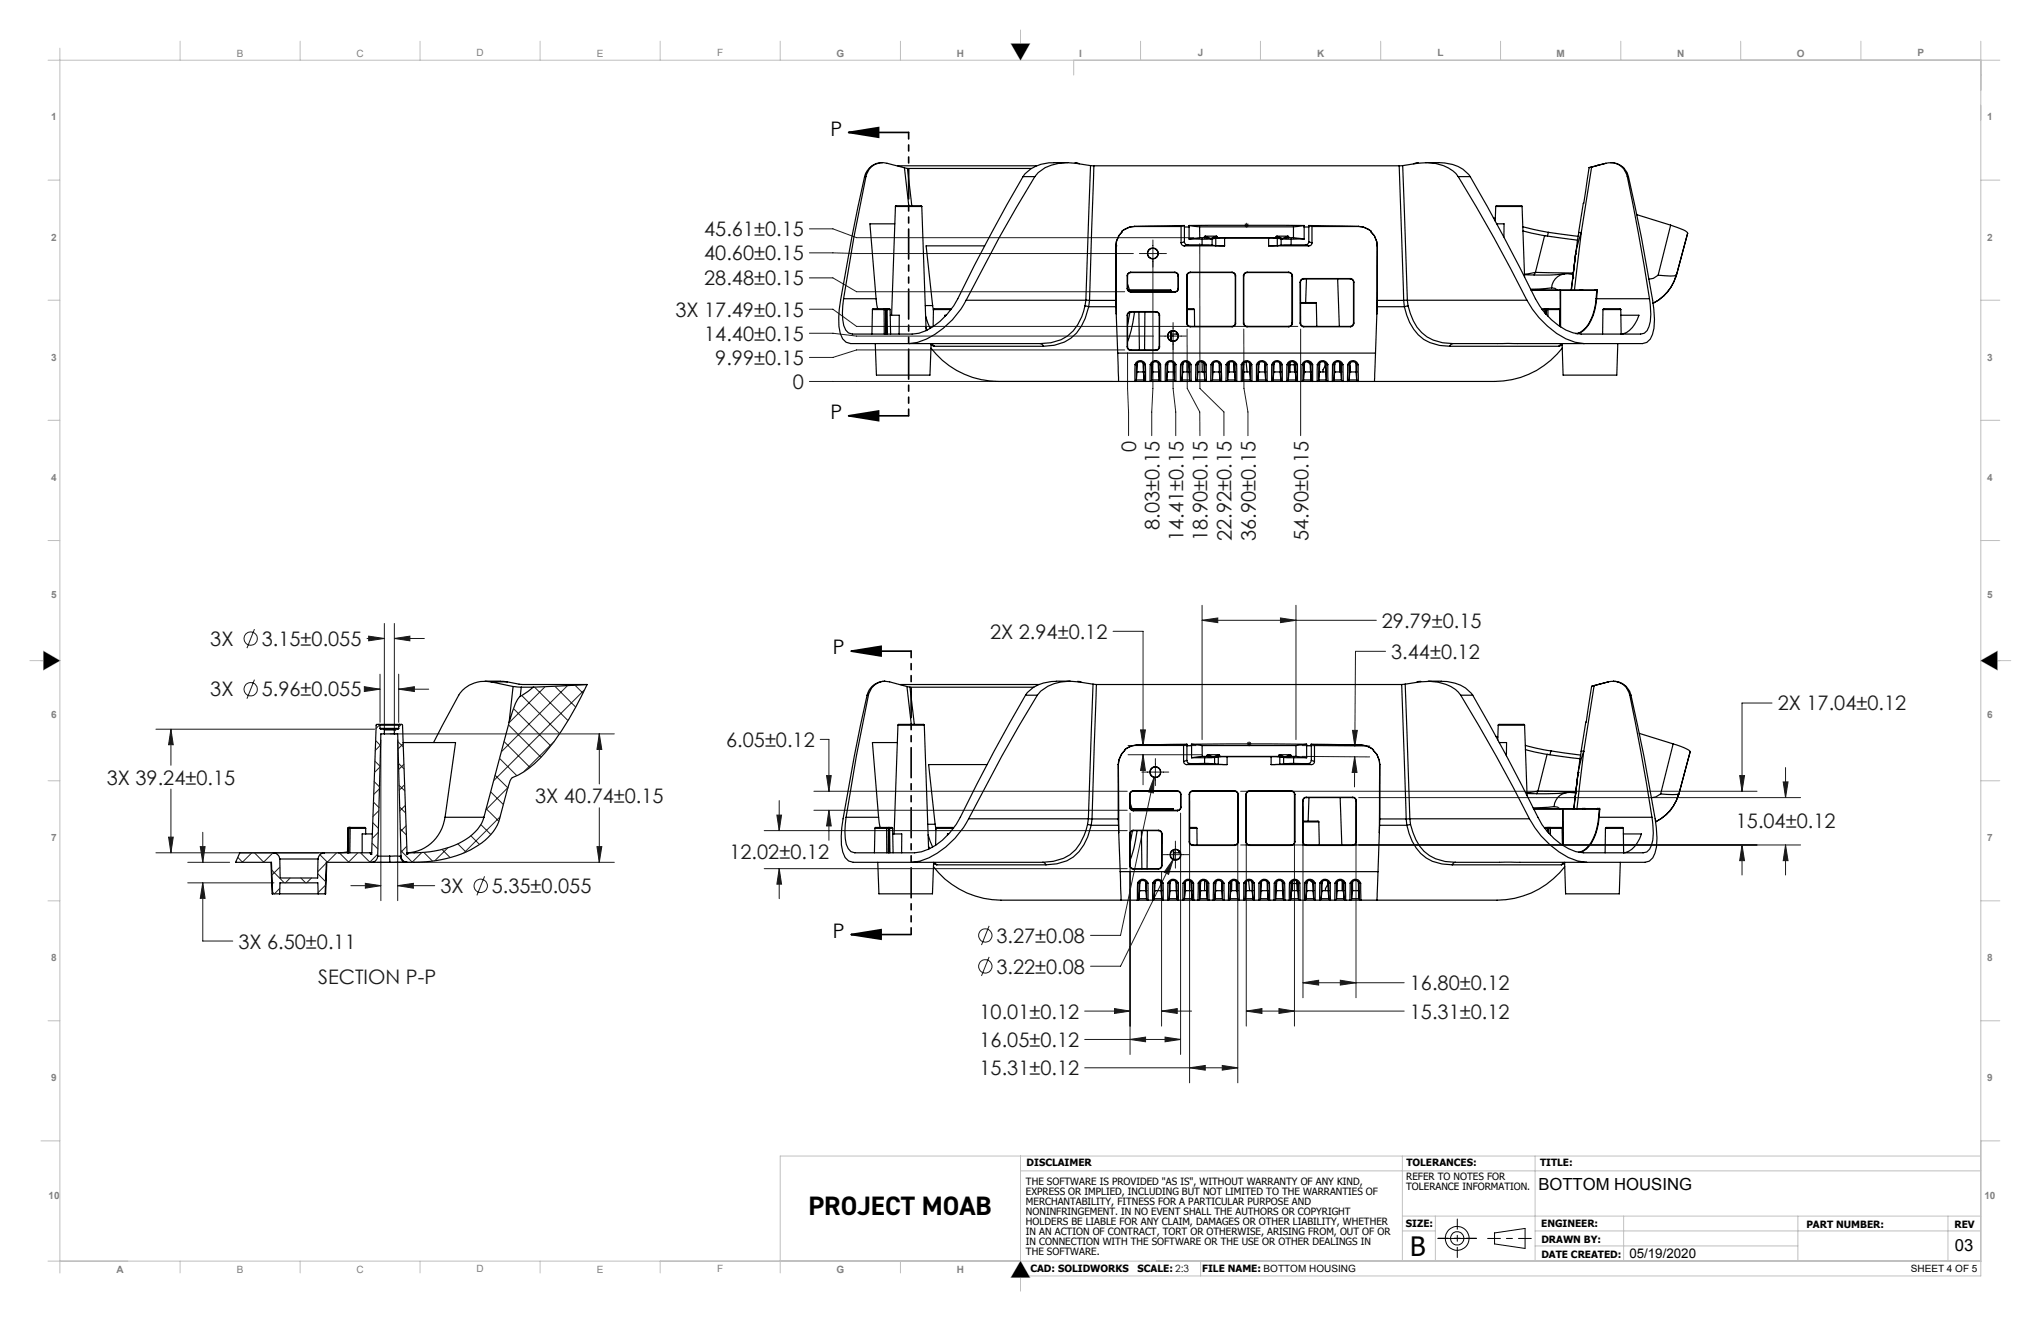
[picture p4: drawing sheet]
<svg xmlns="http://www.w3.org/2000/svg" width="432mm" height="279mm" viewBox="0 0 432 279" stroke-linecap="round" stroke-linejoin="round" font-family="sans-serif">
<defs><g id="words">
<g font-size="5.6">
<text x="171.1" y="257">PROJECT MOAB</text>
<text x="298.3" y="265.6">B</text>
</g>
<g font-size="4.2">
<text x="175.7" y="28.7">P</text>
<text x="175.7" y="88.6">P</text>
<text x="176.2" y="138.4">P</text>
<text x="176.2" y="198.3">P</text>
</g>
<g font-size="4.2" fill="#191924">
<text x="149" y="50">45.61±0.15</text>
<text x="149" y="55.1">40.60±0.15</text>
<text x="149" y="60.4">28.48±0.15</text>
<text x="142.9" y="67">3X 17.49±0.15</text>
<text x="149" y="72.1">14.40±0.15</text>
<text x="151.3" y="77.2">9.99±0.15</text>
<text x="167.7" y="82.3">0</text>
<text x="240.4" y="95.7" transform="rotate(-90 240.4 95.7)">0</text>
<text x="245.3" y="112.1" transform="rotate(-90 245.3 112.1)">8.03±0.15</text>
<text x="250.4" y="114.4" transform="rotate(-90 250.4 114.4)">14.41±0.15</text>
<text x="255.5" y="114.4" transform="rotate(-90 255.5 114.4)">18.90±0.15</text>
<text x="260.6" y="114.4" transform="rotate(-90 260.6 114.4)">22.92±0.15</text>
<text x="265.7" y="114.4" transform="rotate(-90 265.7 114.4)">36.90±0.15</text>
<text x="276.8" y="114.4" transform="rotate(-90 276.8 114.4)">54.90±0.15</text>
<text x="44.5" y="136.6">3X</text>
<text x="55.4" y="136.6">3.15±0.055</text>
<text x="209.5" y="135.1">2X 2.94±0.12</text>
<text x="292.4" y="132.8">29.79±0.15</text>
<text x="294.3" y="139.3">3.44±0.12</text>
<text x="44.5" y="147.3">3X</text>
<text x="55.4" y="147.3">5.96±0.055</text>
<text x="376.1" y="150.3">2X 17.04±0.12</text>
<text x="153.6" y="158">6.05±0.12</text>
<text x="22.6" y="165.9">3X 39.24±0.15</text>
<text x="113.2" y="169.9">3X 40.74±0.15</text>
<text x="367.2" y="175.2">15.04±0.12</text>
<text x="154.3" y="181.7">12.02±0.12</text>
<text x="93.2" y="188.9">3X</text>
<text x="104" y="188.9">5.35±0.055</text>
<text x="50.4" y="200.6">3X 6.50±0.11</text>
<text x="210.8" y="199.4">3.27±0.08</text>
<text x="67.3" y="208.2">SECTION P-P</text>
<text x="210.8" y="205.9">3.22±0.08</text>
<text x="298.3" y="209.4">16.80±0.12</text>
<text x="207.2" y="215.4">10.01±0.12</text>
<text x="298.3" y="215.4">15.31±0.12</text>
<text x="207.2" y="221.4">16.05±0.12</text>
<text x="207.2" y="227.4">15.31±0.12</text>
</g>
<g font-size="3.5">
<text x="325.5" y="251.7">BOTTOM HOUSING</text>
<text x="413.6" y="264.7">03</text>
</g>
<text font-size="2.8" x="344.7" y="266">05/19/2020</text>
<g font-size="2.1" fill="#808080">
<text x="100.8" y="11.9">D</text>
<text x="151.8" y="11.8">F</text>
<text x="177" y="12">G</text>
<text x="202.4" y="12">H</text>
<text x="253.4" y="11.9">J</text>
<text x="304.2" y="11.8">L</text>
<text x="329.3" y="12">M</text>
<text x="354.8" y="12">N</text>
<text x="405.7" y="11.9">P</text>
<text x="50.1" y="12">B</text>
<text x="75.4" y="12">C</text>
<text x="126.3" y="12">E</text>
<text x="228.3" y="12">I</text>
<text x="278.6" y="12">K</text>
<text x="380.2" y="12">O</text>
<text x="10.8" y="25.5">1</text>
<text x="420.4" y="25.5">1</text>
<text x="10.8" y="50.9">2</text>
<text x="420.4" y="50.9">2</text>
<text x="10.8" y="76.3">3</text>
<text x="420.4" y="76.3">3</text>
<text x="10.8" y="101.7">4</text>
<text x="420.4" y="101.7">4</text>
<text x="10.8" y="126.5">5</text>
<text x="420.4" y="126.5">5</text>
<text x="10.8" y="151.9">6</text>
<text x="420.4" y="151.9">6</text>
<text x="10.8" y="177.9">7</text>
<text x="420.4" y="177.9">7</text>
<text x="10.8" y="203.2">8</text>
<text x="420.4" y="203.3">8</text>
<text x="10.8" y="228.7">9</text>
<text x="420.4" y="228.7">9</text>
<text x="10.3" y="253.5">10</text>
<text x="419.8" y="253.5">10</text>
<text x="24.6" y="269.2">A</text>
<text x="50.1" y="269.2">B</text>
<text x="75.4" y="269.2">C</text>
<text x="100.8" y="269.1">D</text>
<text x="126.3" y="269.2">E</text>
<text x="151.8" y="269">F</text>
<text x="177" y="269.2">G</text>
<text x="202.4" y="269.2">H</text>
</g>
<g font-size="2.1">
<text x="217.1" y="250.5">THE SOFTWARE IS PROVIDED &quot;AS IS&quot;, WITHOUT WARRANTY OF ANY KIND,</text>
<text x="217.2" y="246.7">DISCLAIMER</text>
<text x="297.5" y="249.6">REFER TO NOTES FOR</text>
<text x="297.5" y="251.7">TOLERANCE INFORMATION.</text>
<text x="297.5" y="246.7">TOLERANCES:</text>
<text x="325.8" y="246.7">TITLE:</text>
<text x="217.1" y="252.6">EXPRESS OR IMPLIED, INCLUDING BUT NOT LIMITED TO THE WARRANTIES OF</text>
<text x="217.1" y="254.8">MERCHANTABILITY, FITNESS FOR A PARTICULAR PURPOSE AND</text>
<text x="217.1" y="256.9">NONINFRINGEMENT. IN NO EVENT SHALL THE AUTHORS OR COPYRIGHT</text>
<text x="217.1" y="259">HOLDERS BE LIABLE FOR ANY CLAIM, DAMAGES OR OTHER LIABILITY, WHETHER</text>
<text x="217.1" y="261.1">IN AN ACTION OF CONTRACT, TORT OR OTHERWISE, ARISING FROM, OUT OF OR</text>
<text x="217.1" y="263.2">IN CONNECTION WITH THE SOFTWARE OR THE USE OR OTHER DEALINGS IN</text>
<text x="297.5" y="259.6">SIZE:</text>
<text x="326.1" y="259.6">ENGINEER:</text>
<text x="326.1" y="262.9">DRAWN BY:</text>
<text x="382.2" y="259.8">PART NUMBER:</text>
<text x="413.5" y="259.8">REV</text>
<text x="217.1" y="265.3">THE SOFTWARE.</text>
<text x="218" y="269">CAD: SOLIDWORKS</text>
<text x="240.7" y="269">SCALE: 2:3</text>
<text x="254.4" y="269">FILE NAME: BOTTOM HOUSING</text>
<text x="326.1" y="266.1">DATE CREATED:</text>
<text x="404.3" y="269">SHEET 4 OF 5</text>
</g>
</g></defs>
<g fill="none" stroke="#000" stroke-width=".21">
<path d="M304.2 261.9h8.1M316.2 260.8l6.5-1v4.3l-6.5-1z"/>
<circle cx="308.3" cy="261.9" r="2.52"/>
<circle cx="308.3" cy="261.9" r="1.41"/>
</g>
<path d="M308.3 266v-8.2M312.4 261.9h-8.2" fill="none" stroke="#000" stroke-width=".21" stroke-dasharray="15.2 1.3 1.3 1.3" stroke-dashoffset="13.1"/>
<path d="M314.7 261.9h9.3" fill="none" stroke="#000" stroke-width=".21" stroke-dasharray="15.2 1.3 1.3 1.3" stroke-dashoffset="12.5"/>
<g fill="none" stroke="#c0c0c0" stroke-width=".21">
<path d="M10.2 12.7h412.9M12.7 10.2v259M38.1 8.7v4M63.5 8.7v4M88.9 8.7v4M114.3 8.7v4M139.7 8.7v4M165.1 8.7v4M190.5 8.7v4M213.9 9.2h4l-2 3.5zM215.9 6.3v6.4M227.2 12.7v3.2"/>
<path d="M241.3 8.7v4M266.7 8.7v4M292.1 8.7v4M317.5 8.7v4M342.9 8.7v4M368.3 8.7v4M393.7 8.7v4M419.1 8.7v261.2h-203.2M10.2 38.1h2.5M419.1 38.1h4M10.2 63.5h2.5M419.1 63.5h4"/>
<path d="M10.2 88.9h2.5M419.1 88.9h4M10.2 114.3h2.5M419.1 114.3h4M6.3 139.7h6.4M9.2 137.7l3.5 2-3.5 2zM419.1 139.7h6.3M419.1 139.7l3.5-2v4zM10.2 165.1h2.5M419.1 165.1h4M10.2 190.5h2.5M419.1 190.5h4"/>
<path d="M10.2 215.9h2.5M419.1 215.9h4M8.7 241.3h4M215.9 247.7h203.2M215.9 244.5v28.6M296.7 244.5v22.2M296.7 257.2h122.4M303.7 257.2v9.5M324.8 244.5v22.2M343.5 257.2v9.5M380.4 257.2v9.5M412.1 257.2v9.5"/>
<path d="M419.1 244.5h-254v24.7M419.1 241.3h4M10.2 266.7h408.9M38.1 266.7v2.5M63.5 266.7v2.5M88.9 266.7v2.5M114.3 266.7v2.5M139.7 266.7v2.5M190.5 266.7v2.5M215.9 266.7l2 3.5h-4zM254 266.7v3.2M296.7 260.4h7"/>
<path d="M324.8 263.5h55.6M324.8 260.4h94.3"/>
</g>
<path d="M215.9 9.2v3.5l2-3.5zM213.9 9.2l2 3.5v-3.5zM9.2 137.7v2h3.5zM9.2 139.7v2l3.5-2zM419.1 139.7h3.5v-2zM419.1 139.7l3.5 2v-2zM215.9 266.7v3.5h2zM215.9 266.7l-2 3.5h2z" fill-rule="evenodd" fill="#000"/>
<g fill="none" stroke="#191924" stroke-width=".21">
<path d="M171.2 53.5l10 .1h58.6M171.2 58.8h5l5 2.9h56.7M171.2 48.4h5l5 1.9h71.4M241.1 53.6h5.7M243.9 50.8v31.4l-.2 5v4.9M253.8 51.5l.1 30.7 5 4.9v5M263.2 47.7h1M263.4 47.3l.7 .7M263.7 47.1v1.1M264.1 47.3l-.7 .7M171.2 70.5h5l5 .6h62.9M171.2 65.4h5l5 3.6h93.4"/>
<path d="M237.9 74h-56.7l-5 1.6h-5M238.5 74.6l.3 17.5M245.3 71.1h5.7M248.2 68.2v14l.5 4.9v5M251.1 69.6l.1 12.6 2.6 4.9 .1 5M263.1 69.6l.1 12.5 .8 5v5M275.2 69.6v22.5M171.2 80.7h64.2M53.8 133.1l-1.6 4M77.6 135h3.7M78 134.5l3.3 .5-3.3 .5zM81.3 131.9v22.1"/>
<path d="M83.4 135l3.3-.5v1zM83.4 131.9v22.1M83.4 135h6.4M235.5 133.5h6.3v24.2M254.3 131.2l3.3-.5v1zM254.3 128v28.4M254.3 131.2h36.9M270.9 130.7l3.3 .5-3.3 .5zM274.2 128v28.4M293.1 137.8h-6.3l-.2 20M33 154.2h46.3M36.2 154.2l.5 3.3h-1z"/>
<path d="M36.2 154.2v7.7M53.8 143.8l-1.6 4M77.1 145.2l3.3 .6-3.3 .5zM77.6 145.8h2.8M80.4 142.6v10.2M80.6 156.5v34M82.6 155.2h47.4M84.1 156.5v34M84.3 145.8l3.4-.6v1.1zM84.3 142.6v10.2M84.3 145.8h6.4M126.8 155.2l.5 3.3h-1z"/>
<path d="M126.8 155.2v10.6M173.5 156.4h1.9v11M238.7 159.6h15.5M238.7 157.7h14.3M241.3 154.4h1l-.5 3.3zM241.8 159.6l.5 3.3h-1zM241.8 159.6v6.4M263.8 157.3h1M263.9 157l.7 .7M264.3 156.8v1M264.6 157l-.7 .7M275.4 157.7l14.4 .1"/>
<path d="M275.4 160l14.4 .1M286.1 154.5h1.1l-.6 3.3zM374.9 148.7h-6.4v18.7M35.7 177.1h1l-.5 3.3zM36.2 166.9v13.5M42.4 179.1h1l-.5 3.3zM42.9 176v6.4M126.3 179.1h1l-.5 3.3zM126.8 170.9v11.5M161.7 175.7h76.8M164.4 172.4h.9l-.4 3.3zM164.9 169.3v6.4"/>
<path d="M172.2 167.4h66.3M172.2 171.4h66.3M174.9 164h1l-.5 3.4zM175.4 171.4l.5 3.3h-1zM175.4 171.4v6.3M239.1 172v51M241.6 163.3h5.7M244.2 164.4l-.2 3.3-1-.2zM244.2 164.4l-7.1 33.4h-6.4M244.4 160.4v5.8M248.7 177.9v5.7M249.8 172v51"/>
<path d="M251.7 169.3v59.7M261.9 169.3v59.7M262.5 167.4h109.2M262.5 178.7h118.4M263.7 169.3v47.7M273.9 169.3v47.7M275.7 170.6v40.4M286.6 160.1l.5 3.3h-1zM286.6 160.1v6.3M286.9 170.6v40.4M287.4 168.7h93.5M368.1 164h1l-.6 3.4z"/>
<path d="M368.5 178.7l.6 3.3h-1zM368.5 178.7v6.4M377.3 165.4h1l-.5 3.3zM377.8 178.7l.5 3.3h-1zM377.8 162.3v6.4M377.8 178.7v6.4M33 180.4h34.4M39.7 182.4h8.9M39.7 186.7h18.3M42.9 186.7l.5 3.3h-1zM42.9 186.7v12.3h6.3M74.2 187.3h6.4"/>
<path d="M77.3 186.8l3.3 .5-3.3 .6zM79.8 182.4h50.2M84.1 187.3l3.4-.5v1.1zM84.1 187.3h7.9M102.5 185.3l-1.6 4.1M161.7 183.7h76.8M164.9 183.7l.4 3.3h-.9zM164.9 183.7v6.4M209.3 195.8l-1.7 4.1M245.7 184.3v32.7M245.9 180.8h5.6M248.2 181.8l-1 3.1-.9-.4z"/>
<path d="M248.2 181.8l-11.1 22.6h-6.4M209.3 202.4l-1.7 4M229.5 213.9h9.6M229.5 219.9h20.3M235.8 213.3l3.3 .6-3.3 .4zM239.1 219.9l3.3-.5v.9zM245.7 213.9l3.4-.6v1zM245.7 213.9h6.4M246.5 219.4l3.3 .5-3.3 .4zM263.7 213.9l3.3-.6v1zM263.7 213.9h33.4M270.6 213.3l3.3 .6-3.3 .4z"/>
<path d="M275.7 207.9l3.3-.6v1.1zM275.7 207.9h21.4M283.6 207.3l3.3 .6-3.3 .5zM229.5 225.8h32.4M251.7 225.8l3.3-.4v.9zM258.6 225.4l3.3 .4-3.3 .5z"/>
<circle cx="53" cy="135.1" r="1.41"/>
<circle cx="53" cy="145.8" r="1.4"/>
<circle cx="101.7" cy="187.4" r="1.41"/>
<circle cx="208.4" cy="197.9" r="1.42"/>
<circle cx="208.4" cy="204.4" r="1.42"/>
</g>
<path d="M179.5 28l6.4-1v2zM179.5 28h12.7M179.5 87.9l6.4-1v2.1zM179.5 87.9h12.7M180.1 137.7l6.3-1v2zM180.1 137.7h12.7M180.1 197.7l6.3-1.1v2zM180.1 197.7h12.7" fill="none" stroke="#000" stroke-width=".35"/>
<path d="M192.2 28v59.9M192.8 137.7v59.9" fill="none" stroke="#000" stroke-width=".35" stroke-dasharray="6.3 1.3 1.3 1.3 1.3 1.3" stroke-dashoffset="5"/>
<path d="M180.1 137.7l6.3-1v2zM180.1 197.7l6.3-1.1v2zM179.5 28l6.4-1v2zM179.5 87.9l6.4-1v2.1z" fill="#000"/>
<path d="M254.3 131.2l3.3-.5v1zM270.9 130.7l3.3 .5-3.3 .5zM286.1 154.5h1.1l-.6 3.3zM286.6 160.1l.5 3.3h-1zM241.8 159.6l.5 3.3h-1zM241.3 154.4h1l-.5 3.3zM245.7 213.9l3.4-.6v1zM235.8 213.3l3.3 .6-3.3 .4zM239.1 219.9l3.3-.5v.9zM246.5 219.4l3.3 .5-3.3 .4zM251.7 225.8l3.3-.4v.9zM258.6 225.4l3.3 .4-3.3 .5zM263.7 213.9l3.3-.6v1zM270.6 213.3l3.3 .6-3.3 .4zM275.7 207.9l3.3-.6v1.1zM283.6 207.3l3.3 .6-3.3 .5zM248.2 181.8l-1.9 2.7 .9 .4zM244.2 164.4l-1.2 3.1 1 .2zM164.9 183.7l.4 3.3h-.9zM164.4 172.4h.9l-.4 3.3zM174.9 164h1l-.5 3.4zM175.4 171.4l.5 3.3h-1zM368.1 164h1l-.6 3.4zM368.5 178.7l.6 3.3h-1zM377.3 165.4h1l-.5 3.3zM377.8 178.7l.5 3.3h-1zM126.3 179.1h1l-.5 3.3zM126.8 155.2l.5 3.3h-1zM36.2 154.2l.5 3.3h-1zM35.7 177.1h1l-.5 3.3zM42.4 179.1h1l-.5 3.3zM42.9 186.7l.5 3.3h-1zM77.1 145.2l3.3 .6-3.3 .5zM84.3 145.8l3.4-.6v1.1zM78 134.5l3.3 .5-3.3 .5zM83.4 135l3.3-.5v1zM77.3 186.8l3.3 .5-3.3 .6zM84.1 187.3l3.4-.5v1.1z" fill="#191924"/>
<g fill="none" stroke="#000" stroke-width=".25">
<path d="M182.9 37.4a412.3 412.3 0 0 0-5.3 28 10.4 10.4 0 0 0 .7 6.2l.7 .8 1 .3h12.3M182.9 37.4h.3M183.2 37.4l-2.5 12.8-2.2 13M185.9 34.5a3.8 3.8 0 0 0-3 2.9M186.7 34.4h-.6M189.9 35.1h29.4M191.3 35.5l-3.6-1a3.5 3.5 0 0 0-4.5 2.9M191.3 35.5l.7 .1M191.3 35.5l1 8M192 35.6h26.2M192 35.6l.9 7.9M216.4 37.4h2.5"/>
<path d="M216.4 37.4a484.6 484.6 0 0 0-14.6 27.3 14.3 14.3 0 0 1-7.4 5.8l-1.4 .2h-11.4a2.3 2.3 0 0 1-3.1-1.8 15.3 15.3 0 0 1 0-5.7M218.9 37.4l-7.5 12.9-7 13.2M223 34.4h2.9M223 34.4a7.5 7.5 0 0 0-6.6 3M227.4 34.4l1 .2M230.7 35l-3.1-.5a9 9 0 0 0-8.7 2.9M230.7 35l-1 28.5M230.7 35l.7 .1M231.4 35.1l-.9 28.4M231.4 35.1h64.6M296 35.1l1 28.4M296.8 35l3.1-.5a8.7 8.7 0 0 1 8.6 2.9"/>
<path d="M296.8 35l.9 28.5M296.8 35l-.8 .1M300 34.4l-.9 .2M301.6 34.4h1.1a16.1 16.1 0 0 1 5.8 .8l1 .6 1.5 1.6M308.5 37.4a345.5 345.5 0 0 1 14.5 26.1M308.5 37.4h2.5M311 37.4a425.1 425.1 0 0 1 13.8 25.8 14.7 14.7 0 0 0 8 7.2l1.7 .3h12.6l.8-.2a4.7 4.7 0 0 0 1.3-4l-.2-3.3M336.2 35.5l-2.2 13.7h.5M336.7 35.3l-.5 .2M336.7 35.3l-2.2 13.9M339.8 34.5a3.5 3.5 0 0 1 4.5 2.9M339.8 34.5l-3.6 1"/>
<path d="M339.8 34.5l-3.1 .8M340.8 34.4h.5M341.5 34.5a3.6 3.6 0 0 1 3 2.9M344.3 37.4h.2M344.3 37.4a498 498 0 0 1 4.7 25.8M344.5 37.4a367.9 367.9 0 0 1 5.4 28 9.7 9.7 0 0 1-.8 6.3l-.7 .7-.9 .3h-12.4M189.3 47.3h-5.3l1.3 15.9M189.4 43.7l.1-.2h5.4l.1 .2M189.4 43.7h5.6M189.4 43.7l-.8 23M195 43.7l.9 26.2M208.3 52h-12.4l1.4 12.6"/>
<path d="M236.1 52v11.5M236.1 52v14.4M236.1 52h.1M237.4 48.9v.1M237.4 49l-.7 .9-.6 1.2v.9M237.4 49l-.6 .7-.5 1.2-.2 1.1M238.5 58.3v2.7M238.5 58.3h.1M239.2 57.6a.78 .78 0 0 0-.7 .7M239.2 57.6l-.1 .1a.61 .61 0 0 0-.6 .6M239.2 57.6h9.4M239.2 57.6h.1"/>
<path d="M240.1 47.9l-1.1 .1-1.6 .9M240.1 47.9a4.5 4.5 0 0 0-2.7 1M240.1 47.9h9.8M240.1 47.9h.1M248.6 57.6a.78 .78 0 0 1 .7 .7M248.6 57.6l.1 .1a.61 .61 0 0 1 .5 .6M248.6 57.6h.1M249.2 58.3h.1M249.2 58.3v2.7M249.3 58.3v2.7M249.9 51.4a.66 .66 0 0 0 .6 .6M249.9 47.9v3.5"/>
<path d="M250.5 52h8.6M250.6 48h1M250.6 47.7l-10.5 .2M250.6 51.2l.3 .5 .4 .1M250.6 47.7v3.5M250.6 47.7l-.7 .2M250.6 51.2l-.7 .2M251.1 58.3v10M251.1 58.3h.1M251.3 51.8h3M251.3 51.8l-.8 .2M251.6 47.7h24.3"/>
<path d="M251.6 47.7l2.2 .3M251.6 50.6h2.7M251.6 47.7v2.9M251.8 57.6a.78 .78 0 0 0-.7 .7M251.8 57.6l-.1 .1a.68 .68 0 0 0-.6 .6M251.8 57.6h8.9M251.8 57.6h.1M253.8 48h19.8M253.8 48v2.3M253.8 50.3l-2.2 .3M253.8 50.3h1M254.3 51.8l2.1 .1"/>
<path d="M254.3 50.6v1.2M254.8 50.1v.2M254.8 50.3l.7 .1M254.8 50.1l.7 .3M255 50l-.2 .1M255 50l1.2 .4M255 50h2.3M255.5 50.4l.7 .1M256.2 50.4v.1M256.4 50.5l-2.1 .1M256.4 51.9l.8 .1M256.4 50.5v1.4"/>
<path d="M256.8 50.4l-.6 .1M257.2 52h1.9M257.2 50.4l-.8 .1M257.2 50.4v1.6M257.3 50l.2 .1M257.3 50l-1.1 .4M257.5 50.3l-.7 .1M257.5 50.3h12.5M257.5 50.1l-.7 .3M257.5 50.1v.2M259.1 50.3l-1.9 .1M259.1 50.3v1.7"/>
<path d="M259.1 50.3h9.3M260.7 57.6a.78 .78 0 0 1 .7 .7M260.7 57.6l.1 .1a.61 .61 0 0 1 .5 .6M260.7 57.6h.1M261.3 58.3h.1M261.3 58.3v10M261.4 58.3v10M263.1 58.3v10M263.1 58.3h.1M263.8 57.6a.78 .78 0 0 0-.7 .7M263.8 57.6a.72 .72 0 0 0-.7 .7M263.8 57.6h8.9"/>
<path d="M263.8 57.6h.1M268.4 50.3l1.8 .1M268.4 52h8.5M268.4 50.3v1.7M270 50.3l.6 .1M270 50.1l.6 .3M270 50.1v.2M270.2 50l-.2 .1M270.2 50l1.1 .4M270.2 50h2.3M270.2 52h-1.8M270.2 50.4l.8 .1"/>
<path d="M270.2 50.4v1.6M270.6 50.4l.7 .1M271 50.5l2.2 .1M271 51.9l-.8 .1M271 50.5v1.4M271.3 50.4v.1M272 50.4l-.7 .1M272.5 50l.1 .1M272.5 50l-1.2 .4M272.6 50.3l-.6 .1M272.6 50.3h1M272.6 50.1v.2"/>
<path d="M272.6 50.1l-.6 .3M272.7 57.6a.85 .85 0 0 1 .7 .7M272.7 57.6l.1 .1a.61 .61 0 0 1 .5 .6M272.7 57.6h.1M273.2 51.8l-2.2 .1M273.2 51.8h3M273.2 50.6v1.2M273.3 58.3h.1M273.3 58.3v10M273.4 58.3v10M273.6 50.3l2.3 .3M273.6 48v2.3"/>
<path d="M275.1 59.7v8.6M275.1 59.7h.1M275.1 59.7l.1 8.6M275.8 58.9a.73 .73 0 0 0-.7 .8M275.8 59a.72 .72 0 0 0-.7 .7M275.8 58.9h9.9M275.8 58.9v.1M275.8 59h9.9M275.9 48h1M275.9 47.7l-2.3 .3M275.9 50.6h-2.7M275.9 47.7v2.9"/>
<path d="M276.2 51.8l.7 .2M276.4 59l-.2 5M276.9 47.7l10.5 .2M276.9 47.7v.3M276.9 47.7l.7 .2M276.9 51.2v.1a.61 .61 0 0 1-.7 .5M276.9 48v3.2M276.9 51.2l.7 .2M277.6 51.4a.61 .61 0 0 1-.7 .6M277.6 47.9h9.8M277.6 47.9v3.5M283 59l.4 10"/>
<path d="M285.7 58.9a.73 .73 0 0 1 .7 .8M285.7 59h.1a.68 .68 0 0 1 .5 .7M285.7 58.9v.1M286.3 59.7h.1M286.3 59.7v8.6M286.4 59.7v8.6M287.4 47.9l1 .1 1.7 .9M287.4 47.9a4.5 4.5 0 0 1 2.7 1M287.4 47.9h.1M290 49l.8 .9 .5 1.2 .1 .9M290 49l.8 .8 .5 1.3 .1 .9M290.1 48.9l-.1 .1"/>
<path d="M291.4 52l-.1 14.4M291.4 52h.1M291.4 52v11.5M315.9 46.1l.5 .1M316.4 43.7l.1-.2h5.4l.1 .2M316.4 43.7h5.6M316.4 43.7l-.1 3.1M316.7 47.3h1.5v2.8M322 43.7l.5 14.9M322.2 48.9l4.6 .9M322.2 48l5.4 1.1M324.8 57.6l8 .1"/>
<path d="M324.8 57.6l-2.3 .4M324.8 57.6l-.2 .6M326.8 49.8l7 1M326.8 49.8h.1M326.8 49.8l-2 7.8M327.6 49.1l6.3 .9M327.6 49.1l-.2 .8M330.9 58l.7-.1 1.2 .2M330.9 58l-2.9 .2-5.5-.1M330.9 58a3.1 3.1 0 0 0-2.6 2.9M332.7 58.8l-.3 2.5M332.7 58.8h.1"/>
<path d="M333.3 53.7h.1M333.3 53.7l-.8 7.6M333.3 53.7l-.6 5.1M334 49.2l-.6 4.2M334.5 49.2l-1.2 4.5M334.5 49.2l-1.4 12.1M346.3 45.4l7.1 2.2M350.8 58.2l-1 .7-1 .2M353.4 47.6l2.7 1 .7 .4 .2 .4M353.4 47.6l-2.6 10.6M354.6 58.2a8.2 8.2 0 0 1-3.8 0M354.6 58.2a8.4 8.4 0 0 1-2 3.7"/>
<path d="M354.6 58.1h.1M354.7 58.1a9.1 9.1 0 0 1-2.1 3.8M354.7 58.1l-.1 .1M357 49.4l-2.5 9.3M357 49.4h.1M178.5 63.2h6.8M184.6 65.5h2.4M184.6 65.5l-.1 5.2M185.2 72.7l.2 6.6h11.3l.3-6.6M185.3 63.2l.4 2.1M187 65.3h-2.3l-.1 .2M187 65.3v.2"/>
<path d="M187 65.3h.4M187 65.5h.4M187 65.5l.1 5.2M187.4 65.3v.2M187.4 65.3l.1 .2M187.4 65.3h.2M187.4 65.5h.1M187.4 65.5v5.2M187.5 65.5h.2M187.5 65.5v5.2M187.6 65.3h.6l.1 .2M187.6 65.3l.1 .2"/>
<path d="M187.7 65.5h.6M187.7 65.5v5.2M188.3 65.5l.1 5.2M188.3 66.7h2l-.1 4M192.3 72.7h27.8M195.8 64.6h1.5M195.8 66.9l1 2.5M195.9 69.3l.2 .5M197 73.6a19.2 19.2 0 0 0 16.9 7.1h22.7M197 73l.7 .2M197 72.7l.7 .5M197.3 64.6l.2 1.1"/>
<path d="M197.5 65.5h3.7M197.5 65.5l-.1 3.6M197.7 73.2h23.1M200.2 66.7h-.3v.2M201.1 65.3h-3.5l-.1 .2M204.4 63.5a18.2 18.2 0 0 1-10.3 8.9l-1.8 .3M204.4 63.5h25.3M220.1 72.7l.4 .1 .3 .4M229.6 64.7a9.7 9.7 0 0 1-5.1 7.2l-2.2 .6-2.2 .2M229.6 64.7l.7 .2M229.7 63.5h.8M229.7 63.5l-.1 1.2"/>
<path d="M230.3 64.9a10.2 10.2 0 0 1-5.1 7.5l-2.1 .6-2.3 .2M230.3 64.9h5.8M230.5 63.5h5.6M230.5 63.5l-.2 1.4M236.1 63.5v2.9M236.1 66.4l.4 8.3M236.5 74.7l.1 6M236.5 74.7h54.5M238.5 73.3a.78 .78 0 0 0 .7 .8M238.5 61a.73 .73 0 0 0 .7 .8M238.5 66.7v6.6M238.5 73.3h.1"/>
<path d="M238.5 66.7h.1M238.5 61h.1M238.5 73.3a.66 .66 0 0 0 .7 .7M238.5 61a.73 .73 0 0 0 .7 .7M238.5 60.1l.5 1.2M238.6 61.3h9M238.7 61.4h8.9M239 66l-.5 2.7M239.2 65.9a.78 .78 0 0 0-.7 .8M239.2 66a.65 .65 0 0 0-.7 .7M239.2 74.1h5.3M239.2 65.9h5.3"/>
<path d="M239.2 61.8h9.4M239.2 61.7v.1M239.2 65.9v.1M239.2 74v.1M239.2 61.7h9.4M239.2 74h5.3M239.2 66h5.3M240 66v.5a23.4 23.4 0 0 1-1.5 5.7M240.1 77.1a1.13 1.13 0 0 1 1.1-.8 1.13 1.13 0 0 1 1.1 .8M240.1 77.1v3.6M240.5 77a.83 .83 0 0 1 .7-.5 .83 .83 0 0 1 .8 .5M240.5 77h.1"/>
<path d="M240.5 77l-.4 .1M240.5 77l-.1 3.4M240.6 78.7h.1M240.6 78.7h1.2M240.6 78.7l-.2 1.7M240.6 76.8v1.9M240.9 66l.2 8M241.8 76.8l.1 1.9M241.9 78.7h.1M241.9 78.7l.1 1.7M242 77h.1M242 77l.3 .1"/>
<path d="M242 77v3.4M242.2 66l-.1 8M242.3 77.1l.1 3.6M243.3 77.1a1.12 1.12 0 0 1 1.1-.8 1.12 1.12 0 0 1 1.1 .8M243.3 77.1v3.6M243.7 77a.83 .83 0 0 1 .7-.5 .83 .83 0 0 1 .8 .5M243.7 77h.1M243.7 77l-.4 .1M243.7 77l-.1 3.4M243.8 78.7h.1M243.8 78.7l-.2 1.7M243.8 78.7h1.2"/>
<path d="M243.8 76.8v1.9M244.5 65.9a.78 .78 0 0 1 .8 .8M244.5 66a.66 .66 0 0 1 .8 .7M244.5 65.9v.1M244.5 74v.1M245 76.8l.1 1.9M245.1 78.7h.1M245.1 78.7l.2 1.7M245.2 77h.1M245.2 77l.3 .1M245.2 77l.1 3.4M245.3 73.3a.66 .66 0 0 1-.8 .7"/>
<path d="M245.3 73.3h.1M245.3 66.7h.1M245.3 66.7v6.6M245.3 73.3a.78 .78 0 0 1-.8 .8M245.5 77.1l.1 3.6M246.6 77.1a1.15 1.15 0 0 1 1.1-.8 1.15 1.15 0 0 1 1.1 .8M246.6 77.1l-.1 3.6M246.9 77a.83 .83 0 0 1 .7-.5 .83 .83 0 0 1 .8 .5M246.9 77h.1M246.9 77l-.3 .1M246.9 77l-.1 3.4M247 78.7h.1"/>
<path d="M247 78.7h1.2M247 78.7l-.2 1.7M247.1 76.8l-.1 1.9M247.6 61.3v.1M247.6 61.4h.1M247.6 61.3l.1 .1M247.6 61.4v.3M247.7 70.7h1.5M247.7 61.4v.3M247.7 70.1v2h.9M247.8 70.1v2M248.2 76.8l.1 1.9"/>
<path d="M248.3 78.7h.1M248.3 78.7l.2 1.7M248.4 77h.1M248.4 77l.4 .1M248.4 77l.1 3.4M248.6 61.7v.1M248.8 77.1v3.6M248.9 70.3v.4M249.2 61a.66 .66 0 0 1-.6 .7M249.2 61h.1M249.3 61a.73 .73 0 0 1-.7 .8M249.8 77.1a1.15 1.15 0 0 1 1.1-.8 1.15 1.15 0 0 1 1.1 .8"/>
<path d="M249.8 77.1l-.1 3.6M250.1 77a.83 .83 0 0 1 .8-.5 .83 .83 0 0 1 .7 .5M250.1 77h.1M250.1 77l-.3 .1M250.1 77l-.1 3.4M250.2 78.7h.1M250.2 78.7h1.3M250.2 78.7l-.2 1.7M250.3 76.8l-.1 1.9M251.1 68.3a.73 .73 0 0 0 .7 .8M251.1 68.3h.1M251.1 65.3h1.5l.1 .2"/>
<path d="M251.1 68.3a.73 .73 0 0 0 .7 .7M251.1 76.6v2.1M251.1 65.5h1.6M251.5 76.8v1.9M251.5 78.7h.1M251.5 78.7l.2 1.7M251.6 77h.1M251.6 77l.4 .1M251.6 77l.1 3.4M251.8 69.1h8.9M251.8 69h8.9M251.8 69v.1"/>
<path d="M252 77.1v3.6M252.7 65.5v3.5M253 77.1a1.15 1.15 0 0 1 1.1-.8 1.15 1.15 0 0 1 1.1 .8M253 77.1l-.1 3.6M253.3 77a.85 .85 0 0 1 .8-.5 .85 .85 0 0 1 .8 .5M253.3 77h.1M253.3 77l-.3 .1M253.3 77v3.4M253.4 78.7h.1M253.4 78.7h1.3M253.4 78.7l-.1 1.7M253.5 76.8l-.1 1.9"/>
<path d="M254.3 76.6l.1 2.1M254.7 76.8v1.9M254.7 78.7h.1M254.7 78.7l.2 1.7M254.9 77l.3 .1M254.9 77v3.4M255.2 77.1v3.6M256.2 77.1a1.15 1.15 0 0 1 1.1-.8 1.15 1.15 0 0 1 1.1 .8M256.2 77.1v3.6M256.5 77a.85 .85 0 0 1 .8-.5 .85 .85 0 0 1 .8 .5M256.5 77h.1M256.5 77l-.3 .1"/>
<path d="M256.5 77v3.4M256.6 78.7h.1M256.6 78.7h1.3M256.6 78.7l-.1 1.7M256.7 76.8l-.1 1.9M257.9 76.8l.1 1.9M258 78.7h.1M258 78.7l.1 1.7M258.1 77h.1M258.1 77l.3 .1M258.1 77v3.4M258.4 77.1v3.6"/>
<path d="M259.4 77.1a1.15 1.15 0 0 1 1.1-.8 1.15 1.15 0 0 1 1.1 .8M259.4 77.1v3.6M259.8 77a.83 .83 0 0 1 .7-.5 .83 .83 0 0 1 .8 .5M259.8 77h.1M259.8 77l-.4 .1M259.8 77l-.1 3.4M259.9 78.7h.1M259.9 78.7h1.2M259.9 78.7l-.2 1.7M259.9 76.8v1.9M260.1 76.6l-.1 2.1M260.7 69v.1"/>
<path d="M261 76.7l.1 2M261.1 76.8l.1 1.9M261.2 78.7h.1M261.2 78.7l.1 1.7M261.3 77h.1M261.3 77l.3 .1M261.3 77v3.4M261.3 68.3a.73 .73 0 0 1-.6 .7M261.3 68.3h.1M261.4 68.3a.73 .73 0 0 1-.7 .8M261.6 77.1l.1 3.6M262.6 77.1a1.15 1.15 0 0 1 1.1-.8 1.15 1.15 0 0 1 1.1 .8"/>
<path d="M262.6 77.1v3.6M263 77a.83 .83 0 0 1 .7-.5 .83 .83 0 0 1 .8 .5M263 77h.1M263 77l-.4 .1M263 77l-.1 3.4M263.1 68.3a.73 .73 0 0 0 .7 .8M263.1 78.7h.1M263.1 78.7h1.2M263.1 68.3h.1M263.1 78.7l-.2 1.7M263.1 76.8v1.9M263.1 68.3a.72 .72 0 0 0 .7 .7"/>
<path d="M263.6 76.5l.2 2.2M263.8 69.1h8.9M263.8 69h8.9M263.8 69v.1M264.3 76.8l.1 1.9M264.4 78.7h.1M264.4 78.7l.1 1.7M264.5 77h.1M264.5 77l.3 .1M264.5 77v3.4M264.8 77.1l.1 3.6M265.8 77.1a1.15 1.15 0 0 1 1.1-.8 1.15 1.15 0 0 1 1.1 .8"/>
<path d="M265.8 77.1v3.6M266.2 77a.83 .83 0 0 1 .7-.5 .83 .83 0 0 1 .8 .5M266.2 77h.1M266.2 77l-.4 .1M266.2 77l-.1 3.4M266.3 78.7h.1M266.3 78.7h1.2M266.3 78.7l-.2 1.7M266.3 76.8v1.9M267.5 76.8l.1 1.9M267.6 78.7h.1M267.6 78.7l.2 1.7"/>
<path d="M267.7 77h.1M267.7 77l.3 .1M267.7 77l.1 3.4M268 77.1l.1 3.6M269.1 77.1a1.13 1.13 0 0 1 1.1-.8 1.13 1.13 0 0 1 1.1 .8M269.1 77.1l-.1 3.6M269.4 77a.83 .83 0 0 1 .8-.5 .83 .83 0 0 1 .7 .5M269.4 77h.1M269.4 77l-.3 .1M269.4 77l-.1 3.4M269.5 78.7h.1M269.5 78.7h1.3"/>
<path d="M269.5 78.7l-.2 1.7M269.6 76.8l-.1 1.9M270.8 76.8v1.9M270.8 78.7h.1M270.8 78.7l.2 1.7M270.9 77h.1M270.9 77l.4 .1M270.9 77l.1 3.4M271.3 77.1v3.6M272.3 77.1a1.15 1.15 0 0 1 1.1-.8 1.15 1.15 0 0 1 1.1 .8M272.3 77.1l-.1 3.6M272.6 77a.83 .83 0 0 1 .8-.5 .83 .83 0 0 1 .7 .5"/>
<path d="M272.6 77h.1M272.6 77l-.3 .1M272.6 77v3.4M272.7 69v.1M272.7 78.7h.1M272.7 78.7l-.1 1.7M272.7 78.7h1.3M272.8 76.8l-.1 1.9M272.9 77.2v1.5M272.9 77.2h.9M273 76.6l-.1 .6M273.3 68.3a.66 .66 0 0 1-.6 .7"/>
<path d="M273.3 68.3h.1M273.4 68.3a.78 .78 0 0 1-.7 .8M273.8 77.2l.1 1.5M273.8 76.7v.5M274 76.8v1.9M274 78.7h.1M274 78.7l.2 1.7M274.1 77h.1M274.1 77l.4 .1M274.1 77l.1 3.4M274.5 77.1v3.6M275.1 68.3a.73 .73 0 0 0 .7 .8"/>
<path d="M275.1 68.3h.1M275.1 64h3.3l.1 .1M275.1 64.1h3.4M275.2 68.3a.66 .66 0 0 0 .6 .7M275.5 77.1a1.15 1.15 0 0 1 1.1-.8 1.15 1.15 0 0 1 1.1 .8M275.5 77.1l-.1 3.6M275.8 77a.83 .83 0 0 1 .8-.5 .83 .83 0 0 1 .8 .5M275.8 77h.1M275.8 77l-.3 .1M275.8 77v3.4M275.8 69.1h9.9M275.8 69v.1"/>
<path d="M275.8 69h9.9M275.9 78.7h.1M275.9 78.7h1.3M275.9 78.7l-.1 1.7M276 76.8l-.1 1.9M276.6 76.5l.6 .5M277.2 76.8v1.9M277.2 78.7h.1M277.2 78.7l.2 1.7M277.4 77h.1M277.4 77l.3 .1M277.4 77v3.4"/>
<path d="M277.7 77.1v3.6M278.5 64.1l.1 4.9M278.7 77.1a1.15 1.15 0 0 1 1.1-.8 1.15 1.15 0 0 1 1.1 .8M278.7 77.1v3.6M279 77a.83 .83 0 0 1 .8-.5 .83 .83 0 0 1 .8 .5M279 77h.1M279 77l-.3 .1M279 77v3.4M279.2 78.7h.1M279.2 78.7h1.2M279.2 78.7l-.2 1.7M279.2 76.8v1.9"/>
<path d="M280.4 77.4v-.6l.1 1.9M280.4 77.3l-.5 .9v.5M280.5 78.7h.1M280.5 78.7l.1 1.7M280.6 77h.1M280.6 77l.3 .1M280.6 77v3.4M280.9 77.1l.1 3.6M281.9 77.1a1.15 1.15 0 0 1 1.1-.8 1.15 1.15 0 0 1 1.1 .8M281.9 77.1v3.6M282.2 77a.85 .85 0 0 1 .8-.5 .85 .85 0 0 1 .8 .5M282.2 77h.1"/>
<path d="M282.2 77l-.3 .1M282.2 77v3.4M282.4 78.7h.1M282.4 78.7h1.2M282.4 78.7l-.2 1.7M282.4 76.8v1.9M283.4 76.6v2.1M283.6 76.8l.1 1.9M283.7 78.7h.1M283.7 78.7l.1 1.7M283.8 77h.1M283.8 77l.3 .1"/>
<path d="M283.8 77v3.4M284.1 77.1l.1 3.6M285.1 77.1a1.15 1.15 0 0 1 1.1-.8 1.15 1.15 0 0 1 1.1 .8M285.1 77.1v3.6M285.4 77l-.3 .1M285.4 77v3.4M285.4 77h.1M285.5 77a.83 .83 0 0 1 .7-.5 .83 .83 0 0 1 .8 .5M285.6 78.7h.1M285.6 78.7h1.2M285.6 78.7l-.2 1.7M285.6 77.4v1.3"/>
<path d="M285.6 76.8v1.9M285.7 69v.1M286.3 68.3a.73 .73 0 0 1-.6 .7M286.3 68.3h.1M286.4 68.3a.73 .73 0 0 1-.7 .8M286.8 76.8l.1 1.9M286.9 78.7h.1M286.9 78.7l.1 1.7M287 77h.1M287 77l.3 .1M287 77v3.4M287.3 77.1l.1 3.6"/>
<path d="M291 74.7l-.2 6M291.3 66.4l-.3 8.3M291.4 64.9h5.7M291.4 63.5h5.6M291.4 63.5l-.1 2.9M297 63.5l.1 1.4M297.1 64.9a9.9 9.9 0 0 0 5.4 7.6l2.1 .6 2.1 .1M297.7 63.5h-.7M297.7 63.5h25.3M297.7 63.5l.2 1.2M297.9 64.7a10.7 10.7 0 0 0 4 6.6l1.3 .6 2 .6 2.2 .2M297.9 64.7l-.8 .2"/>
<path d="M306.7 73.2h23.1M307.4 72.7h27.7M307.4 72.7l-.4 .1-.3 .4M323 63.5a18.6 18.6 0 0 0 10.2 8.9l1.9 .3M323.9 61.3h13.9M324 61.4h6.1M326.2 65.5h.6M326.4 65.3h.6M326.8 65.5h.3M326.8 65.5v.7M327 65.3l-.2 .2M327 65.3h.2"/>
<path d="M327.1 65.5h.1M327.1 65.5v.9M327.1 65.5h.4M327.1 65.5v1M327.2 65.3l-.1 .2M327.2 65.3h.4M327.5 65.5h2.5M327.5 65.5v1.4M327.6 65.3h2.2l.2 .2M327.6 65.3l-.1 .2M328.3 60.9l.7 .1 .5 .3M328.3 60.9l-4.5 .3"/>
<path d="M330 65.5v3.5M330.1 61.4h.1M330.1 61.4v7.7M330.2 61.4h7.6M330.2 61.4v7.7M330.5 72.7l.2 6.6h11.4l.2-6.6M330.5 73l-.7 .2M330.5 72.7l-.7 .5M330.5 73.6a18.7 18.7 0 0 1-16.2 7.1h-23.5M332.4 61.3h.1M332.4 61.2v.1M334.3 61.3h.1"/>
<path d="M334.3 61.3h.5M334.8 61.3h-.1M334.8 61.3h.1M337.4 61.3h.1M337.4 61.3h.5M337.7 63.1a10.1 10.1 0 0 1-2.7 6.7l-.6 .5-1 .3M337.7 63.1l.1 .1M337.8 63.2a9 9 0 0 1-3.4 7.1l-.7 .3M337.8 63.2h11.2M337.8 61.3v.1M337.8 61.4h.1M337.8 61.4l-.1 1.7"/>
<path d="M337.9 61.3v.1M337.9 61.3h-.1M337.9 61.4l-.1 1.8M339.1 65.5l.2-.2h3.5l.1 .2M339.1 65.5h3.8M339.1 65.5v5.2M342.9 65.5l.1 5.2a4.5 4.5 0 0 0 3.4-3l.3-1h-3.8M352.6 61.9l-1.8 1.6-1.1 .6M353 61.6a9.6 9.6 0 0 1-3.3 2.5M236.6 80.7h3.5M240.1 80.7h2.3M240.4 80.4l-.3 .3"/>
<path d="M240.4 80.4h1.6M242 80.4l.4 .3M242.4 80.7h.9M243.3 80.7h2.3M243.6 80.4l-.3 .3M243.6 80.4h1.7M245.3 80.4l.3 .3M245.6 80.7h.9M246.5 80.7h2.3M246.8 80.4l-.3 .3M246.8 80.4h1.7M248.5 80.4l.3 .3"/>
<path d="M248.8 80.7h.9M249.7 80.7h2.3M250 80.4l-.3 .3M250 80.4h1.7M251.7 80.4l.3 .3M252 80.7h.9M252.9 80.7h2.3M253.3 80.4l-.4 .3M253.3 80.4h1.6M254.9 80.4l.3 .3M255.2 80.7h1M256.2 80.7h2.2"/>
<path d="M256.5 80.4l-.3 .3M256.5 80.4h1.6M258.1 80.4l.3 .3M258.4 80.7h1M259.4 80.7h2.3M259.7 80.4l-.3 .3M259.7 80.4h1.6M261.3 80.4l.4 .3M261.7 80.7h.9M262.6 80.7h2.3M262.9 80.4l-.3 .3M262.9 80.4h1.6"/>
<path d="M264.5 80.4l.4 .3M264.9 80.7h.9M265.8 80.7h2.3M266.1 80.4l-.3 .3M266.1 80.4h1.7M267.8 80.4l.3 .3M268.1 80.7h.9M269 80.7h2.3M269.3 80.4l-.3 .3M269.3 80.4h1.7M271 80.4l.3 .3M271.3 80.7h.9"/>
<path d="M272.2 80.7h2.3M272.6 80.4l-.4 .3M272.6 80.4h1.6M274.2 80.4l.3 .3M274.5 80.7h.9M275.4 80.7h2.3M275.8 80.4l-.4 .3M275.8 80.4h1.6M277.4 80.4l.3 .3M277.7 80.7h1M278.7 80.7h2.3M279 80.4l-.3 .3"/>
<path d="M279 80.4h1.6M280.6 80.4l.4 .3M281 80.7h.9M281.9 80.7h2.3M282.2 80.4l-.3 .3M282.2 80.4h1.6M283.8 80.4l.4 .3M284.2 80.7h.9M285.1 80.7h2.3M285.4 80.4l-.3 .3M285.4 80.4h1.6M287 80.4l.4 .3"/>
<path d="M287.4 80.7h3.4M80.2 153.2l-.6 .1-1 27.1M80.2 153.2l.2 .2M80.2 153.2h4.3M80.4 153.4h3.9M80.4 153.4v.7M80.4 154.1l.1 .1h.6M80.4 154.1h3.9M81.1 154.2l.2 .2M81.1 154.2h2.5M81.3 154.4h2.1M81.3 155.2h2.1"/>
<path d="M81.3 155.2h-.7l-.7 25.9M81.3 154.4v.8M83.4 155.2h.7l.7 25.9M83.4 154.4v.8M83.6 154.2l-.2 .2M84.3 154.1l-.1 .1h-.6M84.3 153.4v.7M84.5 153.2l-.2 .2M84.5 153.2h.5l.2 .2 .9 27M85.3 157.1h11.1l-2.2 15.8M102.6 144.1h3.3M103.9 144.2l4.6 1"/>
<path d="M103.9 144.2h3.4M103.9 144.2a6.6 6.6 0 0 0-6.9 2.8l-5.3 10.1M105.9 144.1l1.4 .1M107.3 144.2a19.1 19.1 0 0 0 6.7 .6h10.2M107.7 152.8l-5.3 20.1M108.5 145.2l1.8 .1M108.5 145.2l-.8 7.6M110.1 147.3a5.5 5.5 0 0 0-1.7 3.1l-.7 2.4M110.3 145.3h2.5M110.3 145.3l-.2 2M112.8 145.3l-2.7 2M124.2 144.8l-11.4 .5"/>
<path d="M124.2 144.8a55 55 0 0 1-11.1 16.7 15.3 15.3 0 0 1-4.8 3l-.4 .6-.5 1.6-1.7 6.5a11.8 11.8 0 0 1-7.1 7 28.5 28.5 0 0 1-12.5 2.2M183.4 147a423.8 423.8 0 0 0-5.3 28.1 10.5 10.5 0 0 0 .7 6.3l.7 .7 1 .3h12.4M183.4 147h.3M183.7 147l-2.5 12.8-2.2 13.1M186.4 144.2a3.8 3.8 0 0 0-3 2.8M187.2 144.1h-.6M189.8 157.1h-5.2l1.3 15.8M190 153.4l.1-.2h5.3l.1 .2M190 153.4h5.5M190 153.4l-.8 23M190.5 144.8h29.3M191.9 145.2l-3.7-1a3.6 3.6 0 0 0-4.5 2.8"/>
<path d="M191.9 145.2l.6 .1M191.9 145.2l.9 8M192.5 145.3h26.2M192.5 145.3l.9 7.9M195.5 153.4l1 26.2M217 147h2.5M217 147a457.9 457.9 0 0 0-14.7 27.3 12.3 12.3 0 0 1-8.8 6.1h-11.4a2.3 2.3 0 0 1-3.1-1.8 15.5 15.5 0 0 1 0-5.7M219.5 147l-7.6 13-7 13.2M223.5 144.1h2.9M223.5 144.1a7.5 7.5 0 0 0-6.5 2.9M228 144.1l.9 .3M231.2 144.7l-3.1-.5a9 9 0 0 0-8.6 2.8"/>
<path d="M231.2 144.7l-.9 28.5M231.2 144.7l.8 .1M232 144.8l-1 28.4M232 144.8h64.5M237.9 158.6v.1M237.9 158.7l-.7 .9-.5 1.2-.1 .9M237.9 158.7l-.6 .7-.5 1.2-.2 1.1M240.6 157.6l-1.1 .1-1.6 .9M240.6 157.6a3.9 3.9 0 0 0-2.7 1M240.6 157.6h9.8M240.6 157.6h.1M250.4 157.6v3.4"/>
<path d="M251.1 157.7h1M251.1 157.4l-10.5 .2M251.1 157.4v3.4M251.1 157.4l-.7 .2M252.1 157.4h24.3M252.1 157.4l2.2 .3M252.1 157.4v.3M252.1 157.7v2.6M254.3 157.7h19.9M254.3 157.7l.1 2.3M254.4 160l-2.3 .3M254.4 160h.9"/>
<path d="M255.3 160l.7 .1M255.3 159.8l.7 .3M255.3 159.8v.2M255.5 159.6l-.2 .2M255.5 159.6l1.2 .5M255.5 159.6h2.3M257.8 159.6l.2 .2M257.8 159.6l-1.1 .5M258 160l-.6 .1M258 160h12.5M258 159.8l-.6 .3M258 159.8v.2"/>
<path d="M270.5 160l.6 .1M270.5 159.8l.6 .3M270.5 159.8v.2M270.7 159.6l-.2 .2M270.7 159.6l1.2 .5M270.7 159.6h2.3M273 159.6l.2 .2M273 159.6l-1.1 .5M273.2 160l-.7 .1M273.2 160h1M273.2 159.8v.2M273.2 159.8l-.7 .3"/>
<path d="M274.2 160l2.2 .3M274.2 157.7v2.3M276.4 157.7h1M276.4 157.4l-2.2 .3M276.4 157.4v2.9M277.4 157.4l10.5 .2M277.4 157.4v.3M277.4 157.4l.7 .2M277.4 157.7v3.1M278.1 157.6h9.8M278.1 157.6v3.4M287.9 157.6l1.1 .1 1.6 .9"/>
<path d="M287.9 157.6a3.9 3.9 0 0 1 2.7 1M287.9 157.6h.1M290.5 158.7l.8 .9 .5 1.2 .1 .9M290.6 158.6l-.1 .1M296.5 144.8l1 28.4M297.3 144.7a14.5 14.5 0 0 1 8.6 0 5.8 5.8 0 0 1 3.1 2.3M297.3 144.7l1 28.5M297.3 144.7l-.8 .1M300.6 144.1l-1 .3M302.2 144.1h2.7M304.9 144.1a7.7 7.7 0 0 1 6.7 2.9M309 147a364.8 364.8 0 0 1 14.6 26.2"/>
<path d="M309 147h2.6M311.6 147a506.2 506.2 0 0 1 14.6 27.4 14.7 14.7 0 0 0 7.2 5.7l1.6 .3h12.6l.8-.2a4.7 4.7 0 0 0 1.4-4l-.3-3.3M316.5 155.8l.4 .1M317 153.4l.1-.2h5.3l.1 .2M317 153.4h5.5M317 153.4l-.1 3.1M317.2 157.1h1.5v2.7M322.5 153.4l.6 14.9M322.7 158.5l4.6 1.1M322.7 157.7l5.4 1.1M327.3 159.6l7 .9M327.3 159.6h.1"/>
<path d="M327.3 159.6l-1.9 7.7M328.1 158.8l6.3 .9M328.1 158.8l-.2 .8M334.5 158.9l-.6 4.2M335.1 158.9l-1.2 4.5M335.1 158.9l-1.5 12.2M336.7 145.2l-2.2 13.7h.6M337.3 145l-.6 .2M337.3 145l-2.2 13.9M340.3 144.2a3.6 3.6 0 0 1 4.5 2.8M340.3 144.2l-3.6 1M340.3 144.2l-3 .8"/>
<path d="M341.3 144.1h.6M342.1 144.2a3.6 3.6 0 0 1 3 2.8M344.8 147h.3M344.8 147a517.2 517.2 0 0 1 4.7 25.9M345.1 147a377.1 377.1 0 0 1 5.3 28 9.8 9.8 0 0 1-.7 6.4l-.8 .7-.9 .3h-12.3M346.8 155.1l7.2 2.2M354 157.3a6.7 6.7 0 0 1 3.6 1.7M354 157.3l-2.7 10.6M357.6 159l-2.4 8.9M357.6 159l-.1 .1M73.6 175.2h.1M73.6 175.2l-.1 5.2"/>
<path d="M73.7 175.2h.1M73.7 175.2l-.1 5.2 .1-5.2M73.8 175.2h.3M73.8 175.2l-.1 5.2M73.9 175l-.3 .2M73.9 175l-.2 .2M73.9 175h.1M73.9 175l-.1 .2M73.9 175h.3M74.1 175.2h3.3M74.1 175.2l-.1 5.2M74.2 175h3.1l.1 .2"/>
<path d="M74.2 175l-.1 .2M77.4 175.2v1.2M78.8 176.4h-2.2v4M94.2 172.9a8.6 8.6 0 0 1-8 7.5M94.2 172.9h8.2M102.4 172.9a9.9 9.9 0 0 1-6.4 6 23.6 23.6 0 0 1-9.6 1.5M179 172.9h6.9M185.1 175.2h2.5M185.1 175.2l-.1 5.2M185.9 172.9l.3 2.1M187.5 175h-2.3l-.1 .2M187.5 175l.1 .2"/>
<path d="M187.5 175h.4M187.6 175.2h.4M187.6 175.2v5.2M187.9 175l.1 .2M187.9 175h.2M188 175.2h.1M188 175.2l-.1 5.2M188 175.2h.2M188 175.2l.1 5.2M188.1 175h.6l.1 .2M188.1 175l.1 .2M188.2 175.2h.6"/>
<path d="M188.2 175.2l.1 5.2M188.8 175.2l.1 5.2M188.9 176.4h1.9l-.1 4M196.3 174.3h1.5M196.4 176.6l.9 2.5M196.4 179l.3 .5M197.8 174.3l.2 1.1M198 175.2h3.8M198 175.2l-.1 3.6M200.7 176.4h-.3v.2M201.6 175h-3.5l-.1 .2M204.9 173.2a18.3 18.3 0 0 1-10.3 8.9l-1.7 .3"/>
<path d="M204.9 173.2h25.4M208.8 161.7h-12.3l1.3 12.6M230.1 174.4a9.8 9.8 0 0 1-5.1 7.1l-2.2 .7-2.2 .2M230.1 174.4l.8 .2M230.3 173.2h.7M230.3 173.2l-.2 1.2M230.9 174.6a10.3 10.3 0 0 1-5.2 7.5l-2.1 .6-2.3 .2M230.9 174.6h5.7M231 173.2h5.6M231 173.2l-.1 1.4M236.6 161.7v11.5M236.6 173.2l.1 2.9"/>
<path d="M236.6 161.7h.1M236.6 161.7l.1 14.4M236.7 176.1l.3 8.3M239 170.7a.78 .78 0 0 0 .7 .8M239 168v2.7M239 176.4v6.7M239 176.4h.1M239 170.7h.1M239 168h.1M239.1 170.7a.66 .66 0 0 0 .6 .7M239.1 168v2.7M239.1 176.4v6.7"/>
<path d="M239.1 169.8l.4 1.3M239.1 171.1h9.1M239.2 171.1h9M239.6 175.7l-.5 2.7M239.7 175.6a.73 .73 0 0 0-.7 .8M239.7 167.3a.72 .72 0 0 0-.7 .7M239.7 175.7h-.1a.68 .68 0 0 0-.5 .7M239.7 167.4h-.1a.66 .66 0 0 0-.5 .6M239.7 175.6h5.4M239.7 167.3h9.4M239.7 171.5h9.4M239.7 167.3v.1"/>
<path d="M239.7 171.4v.1M239.7 175.6v.1M239.7 171.4h9.4M239.7 167.4h9.4M239.7 175.7h5.4M240.6 175.7l-.1 .5a23.4 23.4 0 0 1-1.4 5.8M241.5 175.7l.1 8M242.7 175.7v8M245.1 175.6a.73 .73 0 0 1 .8 .8M245.1 175.7a.72 .72 0 0 1 .7 .7M245.1 175.6v.1M245.8 176.4h.1"/>
<path d="M245.8 176.4l-.1 6.7M245.9 176.4v6.7M248.2 171.1h.1M248.2 171.1v.3M248.2 179.8v2h.9M248.3 179.8v2M249.1 167.3a.72 .72 0 0 1 .7 .7M249.1 167.4h.1a.66 .66 0 0 1 .6 .6M249.1 167.3v.1M249.1 171.4v.1M249.8 170.7a.66 .66 0 0 1-.7 .7M249.8 170.7h.1"/>
<path d="M249.8 168h.1M249.8 168v2.7M249.8 170.7a.78 .78 0 0 1-.7 .8M250.4 161a.73 .73 0 0 0 .7 .7M251.1 161.7h8.5M251.1 160.8l.3 .6 .4 .1M251.1 160.8l-.7 .2M251.6 178a.78 .78 0 0 0 .7 .8M251.6 168v10M251.6 168h.1M251.6 178h.1M251.7 175h1.4l.1 .2"/>
<path d="M251.7 178a.73 .73 0 0 0 .6 .7M251.7 175.2h1.5M251.7 168v10M251.8 161.5l-.7 .2M252.1 160.3h2.7M252.3 167.3a.72 .72 0 0 0-.7 .7M252.3 167.4l-.4 .1-.2 .5M252.3 167.3h8.9M252.3 178.8h8.9M252.3 178.7h8.9M252.3 167.4h8.9M252.3 167.3v.1"/>
<path d="M252.3 178.7v.1M253.2 175.2l.1 3.5M254.8 161.5h2.2M254.8 161.5h-3M254.8 160.3v1.2M256 160.1l.7 .1M256.7 160.1v.1M257 160.2l-2.2 .1M257 161.5l.7 .1M257 160.2v1.3M257.4 160.1l-.7 .1M257.7 161.6l1.9 .1"/>
<path d="M257.7 160.1l-.7 .1M257.7 160.1v1.5M259.6 160.1h-1.9M259.6 160.1v1.6M259.6 160.1h9.3M261.2 167.3a.72 .72 0 0 1 .7 .7M261.2 167.4h.1a.66 .66 0 0 1 .6 .6M261.2 167.3v.1M261.2 178.7v.1M261.9 178a.73 .73 0 0 1-.7 .7M261.9 168h.1M261.9 178h.1"/>
<path d="M261.9 168v10M261.9 178a.78 .78 0 0 1-.7 .8M263.6 178a.78 .78 0 0 0 .8 .8M263.6 168v10M263.6 168h.1M263.6 178h.1M263.7 178a.73 .73 0 0 0 .7 .7M263.7 168v10M264.4 167.3a.73 .73 0 0 0-.8 .7M264.4 167.4l-.5 .1-.2 .5M264.4 167.3h8.8M264.4 178.8h8.8"/>
<path d="M264.4 178.7h8.8M264.4 167.4h8.8M264.4 167.3v.1M264.4 178.7v.1M268.9 160.1h1.9M268.9 161.7h8.5M268.9 160.1v1.6M270.8 161.6l-1.9 .1M270.8 160.1l.8 .1M270.8 160.1v1.5M271.1 160.1l.8 .1M271.6 160.2l2.1 .1"/>
<path d="M271.6 161.5l-.8 .1M271.6 160.2v1.3M271.9 160.1v.1M272.5 160.1l-.6 .1M273.2 167.3a.78 .78 0 0 1 .8 .7M273.2 167.4h.1a.66 .66 0 0 1 .6 .6M273.2 167.3v.1M273.2 178.7v.1M273.7 160.3h2.7M273.7 161.5h-2.1M273.7 161.5h3M273.7 160.3v1.2"/>
<path d="M273.9 178a.66 .66 0 0 1-.7 .7M273.9 168h.1M273.9 178h.1M273.9 168v10M274 178a.85 .85 0 0 1-.8 .8M274 168v10M275.6 178a.78 .78 0 0 0 .8 .8M275.6 169.4v8.6M275.6 178h.1M275.6 169.4h.1M275.7 173.7h3.2l.1 .1M275.7 173.8h3.3"/>
<path d="M275.7 169.4v8.6M275.7 178a.66 .66 0 0 0 .7 .7M276.4 168.6a.73 .73 0 0 0-.8 .8M276.4 168.7a.66 .66 0 0 0-.7 .7M276.4 178.8h9.8M276.4 168.6h9.8M276.4 168.6v.1M276.4 178.7v.1M276.4 178.7h9.8M276.4 168.7h9.8M276.7 161.5l.7 .2M276.9 168.7l-.1 5"/>
<path d="M277.4 160.8v.2a.61 .61 0 0 1-.7 .5M277.4 160.8l.7 .2M278.1 161a.66 .66 0 0 1-.7 .7M279 173.8l.1 4.9M283.5 168.7l.4 10M286.2 168.6a.73 .73 0 0 1 .7 .8M286.2 168.7a.66 .66 0 0 1 .7 .7M286.2 168.6v.1M286.2 178.7v.1M286.9 178a.73 .73 0 0 1-.7 .7M286.9 178h.1M286.9 169.4h.1"/>
<path d="M286.9 169.4v8.6M286.9 178a.78 .78 0 0 1-.7 .8M291.8 176.1l-.3 8.3M291.9 174.6h5.7M291.9 161.7l-.1 14.4M291.9 161.7h.1M291.9 161.7v11.5M291.9 173.2h5.6M291.9 173.2l-.1 2.9M297.5 173.2l.1 1.4M297.6 174.6a9.9 9.9 0 0 0 5.4 7.6l2.1 .5 2.1 .2M298.3 173.2h-.8"/>
<path d="M298.3 173.2h25.3M298.3 173.2l.1 1.2M298.4 174.4a10.7 10.7 0 0 0 4 6.6l1.3 .6 2 .6 2.2 .2M298.4 174.4l-.8 .2M323.6 173.2a18.5 18.5 0 0 0 10.2 8.9l1.9 .3M324.4 171.1h13.9M324.5 171.1h6.1M325.4 167.3l8 .2M325.4 167.3l-2.4 .4M325.4 167.3l-.3 .6M326.7 175.2h.7M326.9 175h.6"/>
<path d="M327.4 175.2h.2M327.4 175.2v.7M327.5 175l-.1 .2M327.5 175h.2M327.6 175.2h.1M327.6 175.2v.9M327.7 175.2h.3M327.7 175.2v1M327.7 175v.2M327.7 175h.4M327.7 175l-.1 .2M328 175.2h2.5"/>
<path d="M328 175.2v1.4M328.1 175h2.3l.1 .2M328.1 175l-.1 .2M328.8 170.6l.7 .1 .5 .4M328.8 170.6l-4.5 .3M330.5 175.2l.1 3.6M330.6 171.1h.1M330.6 171.1v7.7M330.7 171.1h7.6M330.7 171.1v7.7M331.5 167.6l1.9 .2M331.5 167.6l-4.4 .3-4-.1"/>
<path d="M331.5 167.6a3.1 3.1 0 0 0-2.7 3M332.9 171v.1M332.9 171l-.1 .1M332.9 171h.1M333 170.9l-.1 .1M333.9 163.4h.1M333.9 163.4l-1 7.6M333.9 163.4l-.9 7.7M334.9 171h.1M334.9 171h.4M335.3 171l-.1 .1M335.3 171l.1 .1"/>
<path d="M337.9 171h.1M337.9 171h.5M338.2 172.9a10.3 10.3 0 0 1-2.7 6.6l-.6 .5-1 .3M338.2 172.9h.1M338.3 172.9a9 9 0 0 1-3.3 7.1l-.8 .3M338.3 172.9h11.2M338.3 171.1h.1M338.3 171.1h.2M338.3 171.1l-.1 1.8M338.4 171l.1 .1M338.4 171l-.1 .1M338.5 171.1l-.2 1.8"/>
<path d="M339.7 175.2l.1-.2h3.5l.1 .2M339.7 175.2h3.7M339.7 175.2l-.1 5.2M343.4 175.2l.1 5.2a4.5 4.5 0 0 0 3.4-3l.4-1h-3.9M351.3 167.9l-1 .7-.9 .1M353.1 171.7l-1.8 1.5-1.1 .6M353.5 171.2a8.9 8.9 0 0 1-3.2 2.6M355.1 167.9a9.9 9.9 0 0 1-3.8 0M355.2 167.9a8.4 8.4 0 0 1-2.1 3.8M355.2 167.9a9.1 9.1 0 0 1-2.1 3.8M355.2 167.9l-.2 .4M355.2 167.9h-.1"/>
<path d="M57.3 182.4l.4 6.7M57.7 189.1h1.5M57.8 180.4a1.46 1.46 0 0 1 1.4 1.3M57.8 180.4h10.9M57.8 180.4h-7.1l-.9 2h7.6l.3 6.7M59.2 189.1h8.1M59.2 181.7h8.1M59.2 189.1v-2.4h8l.1 2.4M68.7 180.4a1.37 1.37 0 0 0-1.4 1.3l-.1 4h-7.9l-.1-4M68.7 180.4h9.6M69.1 182.4l-.2 6.7h-1.6M73.5 180.2l-1.9 .2"/>
<path d="M78.3 180.4h.3M78.3 180.4l.2 .3h.1v-.3M78.6 182.4h3.9M78.6 182.4h-9.6l-.2 6.7M79.9 181.1a1.33 1.33 0 0 1-1.3 1.3M79.9 181.1h2.5M82.4 181.1h2.3M82.4 181.1l.1 1.3M82.5 182.4h3.5M84.7 181.1h.1M84.7 181.1a1.33 1.33 0 0 0 1.3 1.3M84.8 181.1a1.33 1.33 0 0 0 1.3 1.3"/>
<path d="M86 182.4h.1M86.1 180.4h.1M86.1 180.4v.3l.3-.3M86.2 180.4h.2M86.2 180.4h.1M86.2 180.4l-.1 .1M185.7 182.4l.2 6.7h11.4l.2-6.7M192.9 182.4h27.7M197.5 183.3a19.1 19.1 0 0 0 16.9 7.1h22.8M197.5 182.6l.7 .3M197.5 182.4l.7 .5M198.2 182.9h23.1"/>
<path d="M220.6 182.4l.5 .2 .2 .3M237 184.4l.2 6M237 184.4h54.5M237.2 190.4h3.4M239 183.1a.72 .72 0 0 0 .7 .7M239 183.1h.1M239.1 183.1a.73 .73 0 0 0 .6 .6M239.7 183.8h5.4M239.7 183.7v.1M239.7 183.7h5.4M240.6 190.4h2.3M240.7 186.8a1.14 1.14 0 0 1 1.1-.8 1.14 1.14 0 0 1 1.1 .8"/>
<path d="M240.7 186.8l-.1 3.6M240.9 190.1l-.3 .3M240.9 190.1h1.7M241 186.8a.83 .83 0 0 1 .8-.6 .83 .83 0 0 1 .7 .6M241 186.8h.1M241 186.8h-.3M241 186.8l-.1 3.3M241.1 188.4h.1M241.1 188.4h1.3M241.1 188.4l-.2 1.7M241.2 186.5l-.1 1.9M242.4 186.5v1.9"/>
<path d="M242.4 188.4h.1M242.4 188.4l.2 1.7M242.5 186.8h.1M242.5 186.8h.4M242.5 186.8l.1 3.3M242.6 190.1l.3 .3M242.9 186.8v3.6M242.9 190.4h.9M243.8 190.4h2.3M243.9 186.8a1.13 1.13 0 0 1 1.1-.8 1.13 1.13 0 0 1 1.1 .8M243.9 186.8l-.1 3.6M244.2 190.1l-.4 .3"/>
<path d="M244.2 190.1h1.6M244.2 186.8a.83 .83 0 0 1 .8-.6 .83 .83 0 0 1 .7 .6M244.2 186.8h.1M244.2 186.8h-.3M244.2 186.8v3.3M244.3 188.4h.1M244.3 188.4h1.3M244.3 188.4l-.1 1.7M244.4 186.5l-.1 1.9M245.1 183.7v.1M245.6 186.5v1.9M245.6 188.4h.1"/>
<path d="M245.6 188.4l.2 1.7M245.7 186.8h.1M245.7 186.8h.4M245.7 183.1a.66 .66 0 0 1-.6 .6M245.7 186.8l.1 3.3M245.7 183.1h.2M245.8 190.1l.3 .3M245.9 183.1a.73 .73 0 0 1-.8 .7M246.1 186.8v3.6M246.1 190.4h1M247.1 190.4h2.2M247.1 186.8a1.16 1.16 0 0 1 1.1-.8 1.16 1.16 0 0 1 1.1 .8"/>
<path d="M247.1 186.8v3.6M247.4 190.1l-.3 .3M247.4 190.1h1.6M247.4 186.8a.83 .83 0 0 1 .8-.6 .83 .83 0 0 1 .8 .6M247.4 186.8h.1M247.4 186.8h-.3M247.4 186.8v3.3M247.5 188.4h.1M247.5 188.4h1.3M247.5 188.4l-.1 1.7M247.6 186.5l-.1 1.9M248.2 180.4h1.5"/>
<path d="M248.8 186.5v1.9M248.8 188.4h.1M248.8 188.4l.2 1.7M249 186.8h.1M249 186.8h.3M249 186.8v3.3M249 190.1l.3 .3M249.3 186.8v3.6M249.3 190.4h1M249.4 180.1v.3M250.3 190.4h2.3M250.3 186.8a1.16 1.16 0 0 1 1.1-.8 1.16 1.16 0 0 1 1.1 .8"/>
<path d="M250.3 186.8v3.6M250.6 190.1l-.3 .3M250.6 190.1h1.6M250.6 186.8a.83 .83 0 0 1 .8-.6 .83 .83 0 0 1 .8 .6M250.6 186.8h.1M250.6 186.8h-.3M250.6 186.8v3.3M250.8 188.4h.1M250.8 188.4h1.2M250.8 188.4l-.2 1.7M250.8 186.5v1.9M251.7 186.3v2.1"/>
<path d="M252 186.5l.1 1.9M252.1 188.4h.1M252.1 188.4l.1 1.7M252.2 186.8h.1M252.2 186.8h.3M252.2 186.8v3.3M252.2 190.1l.4 .3M252.5 186.8l.1 3.6M252.6 190.4h.9M253.5 190.4h2.3M253.5 186.8a1.16 1.16 0 0 1 1.1-.8 1.16 1.16 0 0 1 1.1 .8M253.5 186.8v3.6"/>
<path d="M253.8 186.8a.85 .85 0 0 1 .8-.6 .85 .85 0 0 1 .8 .6M253.8 186.8h.1M253.8 186.8h-.3M253.8 186.8v3.3M253.8 190.1l-.3 .3M253.8 190.1h1.6M254 188.4h.1M254 188.4h1.2M254 188.4l-.2 1.7M254 186.5v1.9M254.8 186.2v2.2M255.2 186.5l.1 1.9"/>
<path d="M255.3 188.4h.1M255.3 188.4l.1 1.7M255.4 186.8h.3M255.4 186.8v3.3M255.4 190.1l.4 .3M255.7 186.8l.1 3.6M255.8 190.4h.9M256.7 190.4h2.3M256.7 186.8a1.16 1.16 0 0 1 1.1-.8 1.16 1.16 0 0 1 1.1 .8M256.7 186.8v3.6M257 186.8a.85 .85 0 0 1 .8-.6 .85 .85 0 0 1 .8 .6M257 186.8h.1"/>
<path d="M257 186.8h-.3M257 186.8v3.3M257 190.1l-.3 .3M257 190.1h1.6M257.2 188.4h.1M257.2 188.4h1.2M257.2 188.4l-.2 1.7M257.2 186.5v1.9M258.4 186.5l.1 1.9M258.5 188.4h.1M258.5 188.4l.1 1.7M258.6 186.8h.1"/>
<path d="M258.6 186.8h.3M258.6 186.8v3.3M258.6 190.1l.4 .3M258.9 186.8l.1 3.6M259 190.4h.9M259.9 190.4h2.3M259.9 186.8a1.16 1.16 0 0 1 1.1-.8 1.16 1.16 0 0 1 1.1 .8M259.9 186.8v3.6M260.2 190.1l-.3 .3M260.2 190.1h1.6M260.3 186.8a.83 .83 0 0 1 .8-.6 .83 .83 0 0 1 .7 .6M260.3 186.8h.1"/>
<path d="M260.3 186.8h-.4M260.3 186.8l-.1 3.3M260.4 188.4h.1M260.4 188.4h1.3M260.4 188.4l-.2 1.7M260.5 186.5l-.1 1.9M260.6 186.3v2.1M261.5 186.4l.1 2M261.7 186.5v1.9M261.7 188.4h.1M261.7 188.4l.1 1.7M261.8 186.8h.1"/>
<path d="M261.8 186.8h.3M261.8 186.8v3.3M261.8 190.1l.4 .3M262.1 186.8l.1 3.6M262.2 190.4h.9M263.1 190.4h2.3M263.1 186.8a1.16 1.16 0 0 1 1.1-.8 1.16 1.16 0 0 1 1.2 .8M263.1 186.8v3.6M263.5 190.1l-.4 .3M263.5 190.1h1.6M263.5 186.8a.83 .83 0 0 1 .8-.6 .83 .83 0 0 1 .7 .6M263.5 186.8h.1"/>
<path d="M263.5 186.8h-.4M263.5 186.8v3.3M263.6 188.4h.1M263.6 188.4h1.3M263.6 188.4l-.1 1.7M263.7 186.5l-.1 1.9M264.2 186.2l.2 2.2M264.9 186.5v1.9M264.9 188.4h.1M264.9 188.4l.2 1.7M265 186.8h.1M265 186.8h.4"/>
<path d="M265 186.8l.1 3.3M265.1 190.1l.3 .3M265.4 186.8v3.6M265.4 190.4h.9M266.3 186.8a1.16 1.16 0 0 1 1.2-.8 1.16 1.16 0 0 1 1.1 .8M266.3 186.8v3.6M266.3 190.4h2.3M266.7 190.1l-.4 .3M266.7 190.1h1.6M266.7 186.8a.83 .83 0 0 1 .8-.6 .83 .83 0 0 1 .8 .6M266.7 186.8h.1M266.7 186.8h-.4"/>
<path d="M266.7 186.8v3.3M266.8 188.4h.1M266.8 188.4h1.3M266.8 188.4l-.1 1.7M266.9 186.5l-.1 1.9M268.1 186.5v1.9M268.1 188.4h.1M268.1 188.4l.2 1.7M268.3 186.8h.1M268.3 186.8h.3M268.3 186.8v3.3M268.3 190.1l.3 .3"/>
<path d="M268.6 186.8v3.6M268.6 190.4h1M269.6 190.4h2.2M269.6 186.8a1.14 1.14 0 0 1 1.1-.8 1.14 1.14 0 0 1 1.1 .8M269.6 186.8v3.6M269.9 190.1l-.3 .3M269.9 190.1h1.6M269.9 186.8a.83 .83 0 0 1 .8-.6 .83 .83 0 0 1 .8 .6M269.9 186.8h.1M269.9 186.8h-.3M269.9 186.8v3.3M270 188.4h.1"/>
<path d="M270 188.4h1.3M270 188.4l-.1 1.7M270.1 186.5l-.1 1.9M271.3 186.5l.1 1.9M271.4 188.4h.1M271.4 188.4l.1 1.7M271.5 186.8h.1M271.5 186.8h.3M271.5 186.8v3.3M271.5 190.1l.3 .3M271.8 186.8v3.6M271.8 190.4h1"/>
<path d="M272.8 190.4h2.2M272.8 186.8a1.14 1.14 0 0 1 1.1-.8 1.14 1.14 0 0 1 1.1 .8M272.8 186.8v3.6M273.1 190.1l-.3 .3M273.1 190.1h1.6M273.1 186.8a.83 .83 0 0 1 .8-.6 .83 .83 0 0 1 .8 .6M273.1 186.8h.1M273.1 186.8h-.3M273.1 186.8v3.3M273.2 188.4h.1M273.2 188.4l-.1 1.7M273.3 188.4h1.2"/>
<path d="M273.3 186.5l-.1 1.9M273.5 186.9l-.1 1.5M273.5 186.9h.9M273.5 186.3v.6M274.4 186.9v1.5M274.4 186.4v.5M274.5 186.5l.1 1.9M274.6 188.4h.1M274.6 188.4l.1 1.7M274.7 186.8h.1M274.7 186.8h.3M274.7 186.8v3.3"/>
<path d="M274.7 190.1l.3 .3M275 186.8v3.6M275 190.4h1M276 190.4h2.2M276 186.8a1.16 1.16 0 0 1 1.1-.8 1.16 1.16 0 0 1 1.1 .8M276 186.8v3.6M276.3 190.1l-.3 .3M276.3 190.1h1.6M276.3 186.8a.83 .83 0 0 1 .8-.6 .83 .83 0 0 1 .8 .6M276.3 186.8h.1M276.3 186.8h-.3M276.3 186.8v3.3"/>
<path d="M276.5 188.4h.1M276.5 188.4h1.2M276.5 188.4l-.2 1.7M276.5 186.5v1.9M277.2 186.2l.5 .5M277.7 186.5l.1 1.9M277.8 188.4h.1M277.8 188.4l.1 1.7M277.9 186.8h.1M277.9 186.8h.3M277.9 186.8v3.3M277.9 190.1l.3 .3"/>
<path d="M278.2 186.8v3.6M278.2 190.4h1M279.2 190.4h2.3M279.2 186.8a1.16 1.16 0 0 1 1.1-.8 1.16 1.16 0 0 1 1.1 .8M279.2 186.8v3.6M279.5 190.1l-.3 .3M279.5 190.1h1.6M279.5 186.8a.83 .83 0 0 1 .8-.6 .83 .83 0 0 1 .8 .6M279.5 186.8h.1M279.5 186.8h-.3M279.5 186.8v3.3M279.7 188.4h.1"/>
<path d="M279.7 188.4h1.2M279.7 188.4l-.2 1.7M279.7 186.5v1.9M280.9 186.4v.7M280.9 186.5l.1 1.9M281 187l-.6 .9v.5M281 188.4h.1M281 188.4l.1 1.7M281.1 186.8h.1M281.1 186.8h.3M281.1 186.8v3.3M281.1 190.1l.4 .3"/>
<path d="M281.4 186.8l.1 3.6M281.5 190.4h.9M282.4 190.4h2.3M282.4 186.8a1.16 1.16 0 0 1 1.1-.8 1.16 1.16 0 0 1 1.2 .8M282.4 186.8v3.6M282.8 186.8a.85 .85 0 0 1 .7-.6 .85 .85 0 0 1 .8 .6M282.8 186.8h.1M282.8 186.8h-.4M282.8 186.8v3.3M282.8 190.1l-.4 .3M282.8 190.1h1.5M282.9 188.4h.1"/>
<path d="M282.9 188.4h1.2M282.9 188.4l-.1 1.7M282.9 186.5v1.9M284 186.3v2.1M284.1 186.5l.1 1.9M284.2 188.4h.1M284.2 188.4l.1 1.7M284.3 186.8h.4M284.3 186.8v3.3M284.3 190.1l.4 .3M284.7 186.8v3.6M284.7 190.4h.9"/>
<path d="M285.6 190.4h2.3M285.6 186.8a1.16 1.16 0 0 1 1.2-.8 1.16 1.16 0 0 1 1.1 .8M285.6 186.8v3.6M286 186.8a.85 .85 0 0 1 .8-.6 .85 .85 0 0 1 .7 .6M286 186.8h.1M286 186.8h-.4M286 186.8v3.3M286 190.1l-.4 .3M286 190.1h1.5M286.1 188.4h.1M286.1 188.4h1.3M286.1 188.4l-.1 1.7"/>
<path d="M286.1 187.1l.1 1.3M286.2 186.5l-.1 1.9M287.4 186.5v1.9M287.4 188.4h.1M287.4 188.4l.1 1.7M287.5 186.8h.1M287.5 186.8h.4M287.5 186.8v3.3M287.5 190.1l.4 .3M287.9 186.8v3.6M287.9 190.4h3.4M291.5 184.4l-.2 6"/>
<path d="M307.2 182.9h23.1M307.9 182.4h27.8M307.9 182.4l-.4 .1-.3 .4M331 182.4l.2 6.7h11.4l.2-6.7M331 182.6l-.7 .3M331 182.4l-.7 .5M331 183.3a18.7 18.7 0 0 1-16.1 7.1h-23.6"/>
<circle cx="243.9" cy="53.6" r="1.08"/>
<circle cx="243.9" cy="53.6" r="1.17"/>
<circle cx="248.1" cy="71.1" r="1.16"/>
<circle cx="248.2" cy="71.1" r="1.08"/>
<circle cx="244.4" cy="163.3" r="1.16"/>
<circle cx="244.4" cy="163.3" r="1.09"/>
<circle cx="248.7" cy="180.8" r="1.16"/>
<circle cx="248.7" cy="180.8" r="1.08"/>
</g>
<g fill="none" stroke="#191924" stroke-width=".21">
<path d="M79.5 156.6l1 1.1M80.3 153.3l-.7 .8M80.5 157.6l-1.1 1.2M83.9 154.2l-.5 .5M84.2 156.9l1.1 1.1M84.9 153.2l-.6 .6M85.1 153.2l.1 .1M85.3 157.3l-1.1 1.1M106.6 156.8l5.5 5.5M107.6 153.3l6.8 6.9M108.6 149.9l7.9 7.8M110.4 147.1l8 8.1"/>
<path d="M113.1 145.3l7.1 7.1M115.3 145.2l-7.6 7.7M117.2 156.8l-6.4 6.4M117.4 145.2l4.4 4.3M120.1 145l-14 14M121.6 144.9l1.7 1.7M123.6 145.9l-19.1 19.2M78.7 178.3l1.2 1.3M78.8 174l1.2 1.2M79 169.7l1.2 1.1M79.2 165.3l1.1 1.1M79.3 161l1.1 1.1"/>
<path d="M80 176l-1.3 1.3M80.2 171.5l-1.3 1.2M80.3 166.8l-1.2 1.2M80.4 162.2l-1.2 1.2M84.3 161.5l1.2 1.1M84.4 166.1l1.3 1.2M84.6 170.7l1.2 1.2M84.7 175.3l1.3 1.3M84.8 179.9l2.4 2.5M85.4 161.6l-1.1 1.2M85.6 166l-1.1 1.1M85.8 170.3l-1.2 1.2"/>
<path d="M85.9 174.7l-1.2 1.2M86 179l-1.2 1.3M93.5 179.7l1.8 1.7M94.8 179.3l-2.8 2.8M96.8 178.5l1.8 1.7M99.6 176.8l1.9 1.8M101.7 174.4l2.2 2.1M102.9 171.1l2.7 2.6M103.8 167.5l2.7 2.7M104.7 164l2.8 2.7M105.7 160.4l3.6 3.6M105.8 172.7l-7.7 7.7"/>
<path d="M107.5 166.6l-4.7 4.6M50.3 181.3l1 1.1M53.3 180.4l-2 2M53.8 180.4l2 2M57.5 184l2.6 2.7M57.7 188.7l.3 .4M57.7 180.4l-2 2M59.2 183.4l-1.7 1.7M59.2 187.9l-1.1 1.2M61.4 185.7l-1 1M63.6 185.7l1.1 1M65.9 185.7l-1 1"/>
<path d="M67.2 184.8l1.7 1.6M67.7 180.8l1.6 1.6M68.9 187.2l-1.6 1.6M69 182.6l-1.8 1.8M71.2 180.4l-2 2M71.8 180.4l2 2M75.7 180.4l-2 2M76.3 180.4l2 2M79.9 180.7l-1.7 1.7M89.2 180.3l-2 2.1M89.7 180.3l1.8 1.8"/>
</g>
<use href="#words"/>
</svg>
